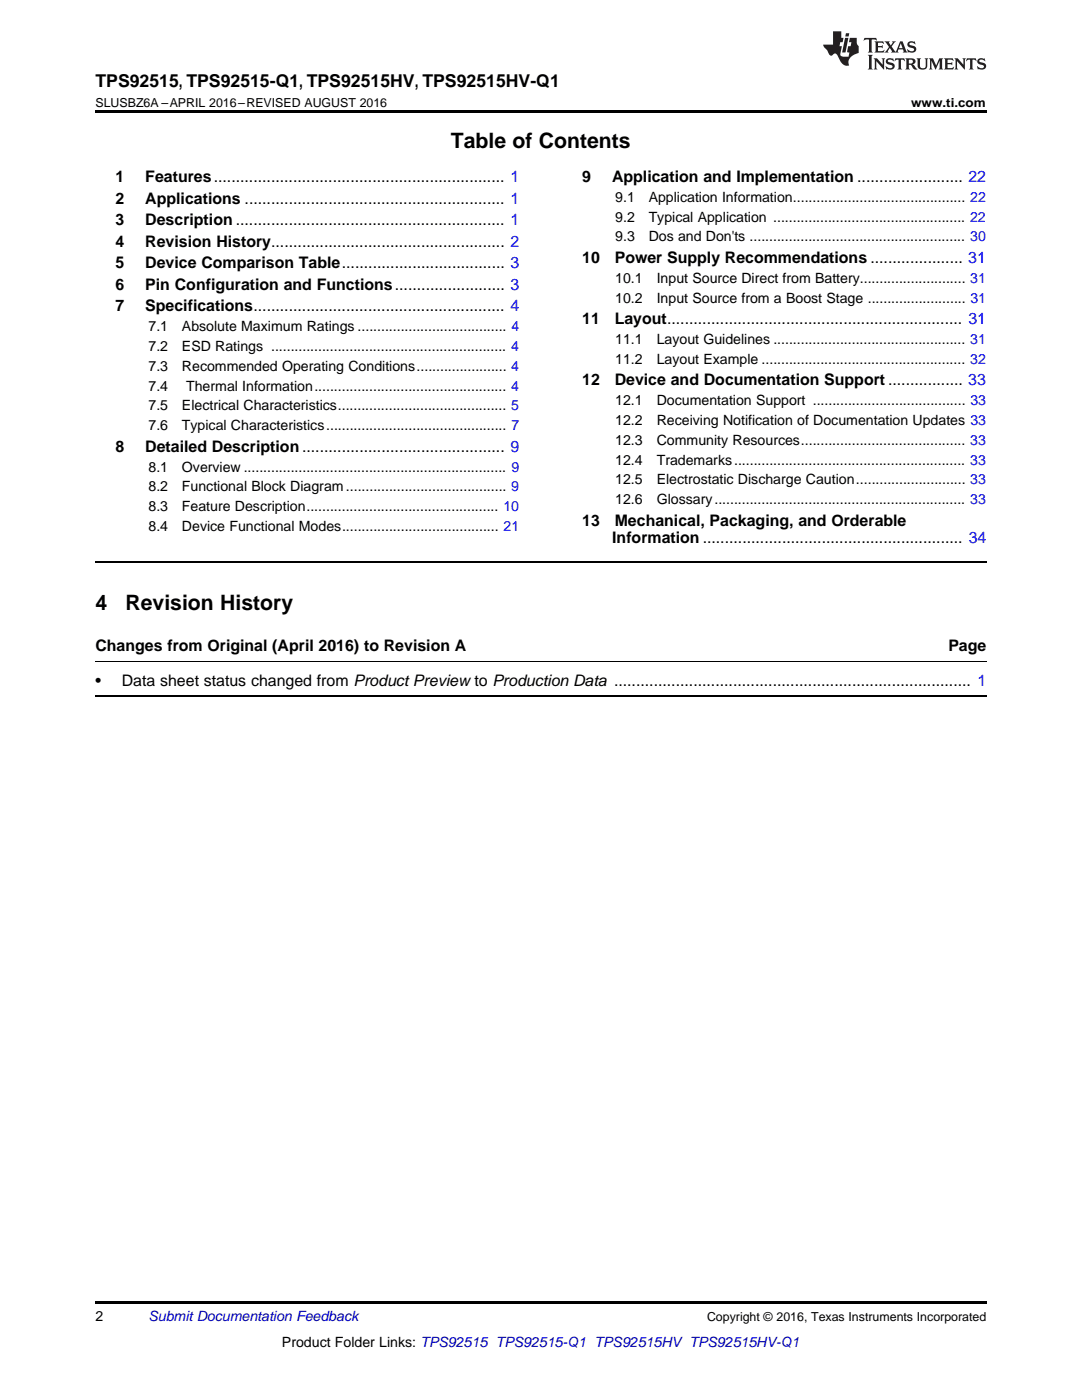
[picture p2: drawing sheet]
<svg xmlns="http://www.w3.org/2000/svg" width="216mm" height="279mm" viewBox="0 0 216 279" stroke-linecap="round" stroke-linejoin="round" font-family="sans-serif">
<defs><g id="words">
<g font-size="4.2">
<text x="90" y="29.6">Table of Contents</text>
<text x="19" y="121.7">4</text>
<text x="25" y="121.7">Revision History</text>
</g>
<text font-size="3.5" x="19" y="17.3">TPS92515, TPS92515-Q1, TPS92515HV, TPS92515HV-Q1</text>
<g font-size="3.2">
<text x="23" y="36.3">1</text>
<text x="23" y="40.6">2</text>
<text x="29" y="36.3">Features.................................................................. 1</text>
<text x="29" y="40.6">Applications ........................................................... 1</text>
<text x="116.2" y="36.3">9</text>
<text x="122.1" y="36.3">Application and Implementation ........................ 22</text>
<text x="23" y="44.9">3</text>
<text x="29" y="44.9">Description ............................................................. 1</text>
<text x="23" y="49.2">4</text>
<text x="23" y="53.6">5</text>
<text x="29" y="49.2">Revision History..................................................... 2</text>
<text x="29" y="53.6">Device Comparison Table..................................... 3</text>
<text x="116.2" y="52.5">10</text>
<text x="122.7" y="52.5">Power Supply Recommendations ..................... 31</text>
<text x="23" y="57.9">6</text>
<text x="29" y="57.9">Pin Configuration and Functions......................... 3</text>
<text x="23" y="62.2">7</text>
<text x="29" y="62.2">Specifications......................................................... 4</text>
<text x="116.2" y="64.7">11</text>
<text x="122.7" y="64.7">Layout................................................................... 31</text>
<text x="116.2" y="76.9">12</text>
<text x="122.7" y="76.9">Device and Documentation Support ................. 33</text>
<text x="23" y="90.2">8</text>
<text x="29" y="90.2">Detailed Description.............................................. 9</text>
<text x="116.2" y="104.9">13</text>
<text x="122.7" y="104.9">Mechanical, Packaging, and Orderable</text>
<text x="122.2" y="108.4">Information ........................................................... 34</text>
<text x="19" y="129.9">Changes from Original (April 2016) to Revision A</text>
<text x="189.2" y="129.9">Page</text>
<text x="19" y="136.9">•</text>
<text x="24.3" y="136.9">Data sheet status changed from Product Preview to Production Data ................................................................................. 1</text>
</g>
<g font-size="2.8">
<text x="122.8" y="40.3">9.1</text>
<text x="129.4" y="40.3">Application Information............................................ 22</text>
<text x="122.8" y="44.2">9.2</text>
<text x="129.4" y="44.2">Typical Application ................................................. 22</text>
<text x="122.8" y="48.2">9.3</text>
<text x="129.4" y="48.2">Dos and Don'ts ....................................................... 30</text>
<text x="122.8" y="56.4">10.1</text>
<text x="131" y="56.4">Input Source Direct from Battery........................... 31</text>
<text x="122.8" y="60.4">10.2</text>
<text x="131" y="60.4">Input Source from a Boost Stage ......................... 31</text>
<text x="29.6" y="66.1">7.1</text>
<text x="29.6" y="70.1">7.2</text>
<text x="36.3" y="66.1">Absolute Maximum Ratings ...................................... 4</text>
<text x="36.3" y="70.1">ESD Ratings ............................................................ 4</text>
<text x="122.8" y="68.7">11.1</text>
<text x="131" y="68.7">Layout Guidelines ................................................. 31</text>
<text x="29.6" y="74">7.3</text>
<text x="29.6" y="78">7.4</text>
<text x="36.3" y="74">Recommended Operating Conditions....................... 4</text>
<text x="37.1" y="78">Thermal Information................................................. 4</text>
<text x="122.8" y="72.6">11.2</text>
<text x="131" y="72.6">Layout Example .................................................... 32</text>
<text x="29.6" y="81.9">7.5</text>
<text x="36.3" y="81.9">Electrical Characteristics........................................... 5</text>
<text x="122.8" y="80.9">12.1</text>
<text x="131" y="80.9">Documentation Support ....................................... 33</text>
<text x="29.6" y="85.9">7.6</text>
<text x="36.3" y="85.9">Typical Characteristics.............................................. 7</text>
<text x="122.8" y="84.8">12.2</text>
<text x="122.8" y="88.8">12.3</text>
<text x="131" y="84.8">Receiving Notification of Documentation Updates 33</text>
<text x="131" y="88.8">Community Resources.......................................... 33</text>
<text x="29.6" y="94.1">8.1</text>
<text x="36.3" y="94.1">Overview ................................................................... 9</text>
<text x="122.8" y="92.7">12.4</text>
<text x="131" y="92.7">Trademarks........................................................... 33</text>
<text x="29.6" y="98.1">8.2</text>
<text x="36.3" y="98.1">Functional Block Diagram......................................... 9</text>
<text x="122.8" y="96.7">12.5</text>
<text x="122.8" y="100.6">12.6</text>
<text x="131" y="96.7">Electrostatic Discharge Caution............................ 33</text>
<text x="131" y="100.6">Glossary................................................................ 33</text>
<text x="29.6" y="102">8.3</text>
<text x="29.6" y="106">8.4</text>
<text x="36.3" y="102">Feature Description................................................. 10</text>
<text x="36.3" y="106">Device Functional Modes........................................ 21</text>
<text x="19" y="263.6">2</text>
<text x="56.3" y="268.9">Product Folder Links: TPS92515 TPS92515-Q1 TPS92515HV TPS92515HV-Q1</text>
</g>
<text font-size="2.8" fill="#0000c8" x="29.6" y="263.6">Submit Documentation Feedback</text>
<g font-size="2.5">
<text x="19" y="21.4">SLUSBZ6A –APRIL 2016–REVISED AUGUST 2016</text>
<text x="181.8" y="21.4">www.ti.com</text>
<text x="141.1" y="263.6">Copyright © 2016, Texas Instruments Incorporated</text>
</g>
</g></defs>
<path d="M19 22h177.8v.5h-177.8zM19 259.7h177.8v.5h-177.8z" fill="#000"/>
<path d="M19 112.1h177.8M19 138.9h177.8" fill="none" stroke="#000" stroke-width=".35"/>
<path d="M19 131.9h177.8" fill="none" stroke="#000" stroke-width=".2"/>
<g fill="#231f20">
<path d="M172.5 7.6l-.1 .5 .4-.2h.6v.1v2.1l-.2 .4h.9l-.2-.4v-2.1l.1-.1h.5l.5 .2-.2-.5zM174.5 8.3l.2 .3v1.5l-.2 .4h1.8l.2-.6a1.04 1.04 0 0 1-1.3 .2v-.7h.6l.3 .2v-.6l-.3 .2h-.6v-.6l.8-.1 .4 .3-.2-.5zM176.5 8.3l.9 1.1-.9 1.1h.8l-.2-.2 .4-.7 .5 .7-.2 .2h1.5l-.2-.2 .2-.4h.9l.1 .4-.2 .2h1l-.3-.3-.7-1.9h-.5l-.9 2-.8-1 .9-1h-.8l.1 .3-.4 .5-.3-.6 .1-.2zM179.7 8.6l.4 1h-.7zM181.3 8.4a.63 .63 0 0 0-.2 .7 .63 .63 0 0 0 .6 .4l.6 .2 .1 .2a.75 .75 0 0 1-.7 .4 .75 .75 0 0 1-.6-.5l.1 .7 .1-.1a1.11 1.11 0 0 0 1.5-.6 1.13 1.13 0 0 0-1.2-.8l-.1-.4a1.04 1.04 0 0 1 1.2 .2l-.2-.5-.2 .1-.4-.2zM173.2 10.9l.2 .4v2.2l-.2 .4h1l-.3-.4v-2.2l.3-.4zM174.3 11.6l.3 .4v1.5l-.3 .4h.8l-.2-.4v-1.3l1.5 1.7v-1.9l.2-.4h-.7l.2 .4v.9l-1.1-1.3zM177 11.8a.62 .62 0 0 0-.2 .7 .62 .62 0 0 0 .6 .4l.6 .1 .1 .3a.76 .76 0 0 1-.7 .3 .76 .76 0 0 1-.7-.4l.2 .7 .1-.1a1.11 1.11 0 0 0 1.5-.6 1.13 1.13 0 0 0-1.2-.8l-.1-.4a1.04 1.04 0 0 1 1.2 .2l-.2-.6-.2 .1-.5-.1zM178.7 11.6l-.2 .6a.61 .61 0 0 1 .8-.3v1.6l-.2 .4h.9l-.2-.4v-1.6a.63 .63 0 0 1 .7 .3l-.1-.6zM180.6 11.6l.3 .4v1.5l-.3 .4h1l-.2-.2-.1-.8 .6 .2a.76 .76 0 0 0 1.2 .7l-1-1a.58 .58 0 0 0 .6-.5 .58 .58 0 0 0-.5-.6zM181.4 11.9h.1a.45 .45 0 0 1 .5 .1 .45 .45 0 0 1 .1 .5l-.8 .2zM182.9 11.6l.2 .2a2.17 2.17 0 0 0 .3 1.9 .99 .99 0 0 0 1.6-.6v-1.1l.2-.4h-.7l.2 .2a1.92 1.92 0 0 1-.2 1.8 .6 .6 0 0 1-.9-.5v-1.1l.2-.4zM185.4 11.6l.2 .4v1.5l-.2 .4h.7l-.2-.4v-1.4l.8 1.8 .8-1.8v1.4l-.2 .4h.9l-.2-.4v-1.5l.2-.4h-.8l-.6 1.5-.6-1.5zM188.4 11.6l.2 .4v1.5l-.2 .4h1.8l.1-.6a1.04 1.04 0 0 1-1.2 .1v-.6h.5l.4 .2v-.6l-.4 .2h-.5v-.7h.8l.3 .3-.1-.6zM190.5 11.6l.2 .4v1.5l-.2 .4h.7l-.2-.4v-1.3l1.5 1.7v-1.9l.2-.4h-.7l.2 .4v.9l-1.1-1.3zM192.9 11.6l-.1 .6a.61 .61 0 0 1 .7-.3l.1 1.6-.3 .4h1l-.3-.4 .1-1.6a.63 .63 0 0 1 .7 .3l-.1-.6zM195.2 11.8a.62 .62 0 0 0-.2 .7 .62 .62 0 0 0 .6 .4l.6 .1 .1 .3a.76 .76 0 0 1-.7 .3 .76 .76 0 0 1-.6-.4l.1 .7 .1-.1a1.11 1.11 0 0 0 1.6-.6 1.13 1.13 0 0 0-1.3-.8l-.1-.4a1.04 1.04 0 0 1 1.2 .2l-.1-.6-.2 .1-.5-.1z"/>
<path d="M166.2 6.3v2.6h-1.9v.4l.8 .9a.91 .91 0 0 0 1 .8 .56 .56 0 0 1 .5-.3 .56 .56 0 0 1 .5 .3l.4 .8a1.53 1.53 0 0 0 1.9 1.2 1.54 1.54 0 0 1 1-2.1l.9-.3v-1.4a1.52 1.52 0 0 1-.4-1.6h-1.3l-.2 .8h.5l-.2 .8h-.5l-.1 1v.2l.4 .1-.2 .8a1.93 1.93 0 0 1-1.6-.3l.3-1.8h-.5l.2-.8h.4l.2-.8h-.4v-1.3zM168.6 7.6l-.6 2.9h.7l.6-2.9zM168.8 6.6l-.1 .7h.6l.2-.7z"/>
</g>
<use href="#words"/>
</svg>
